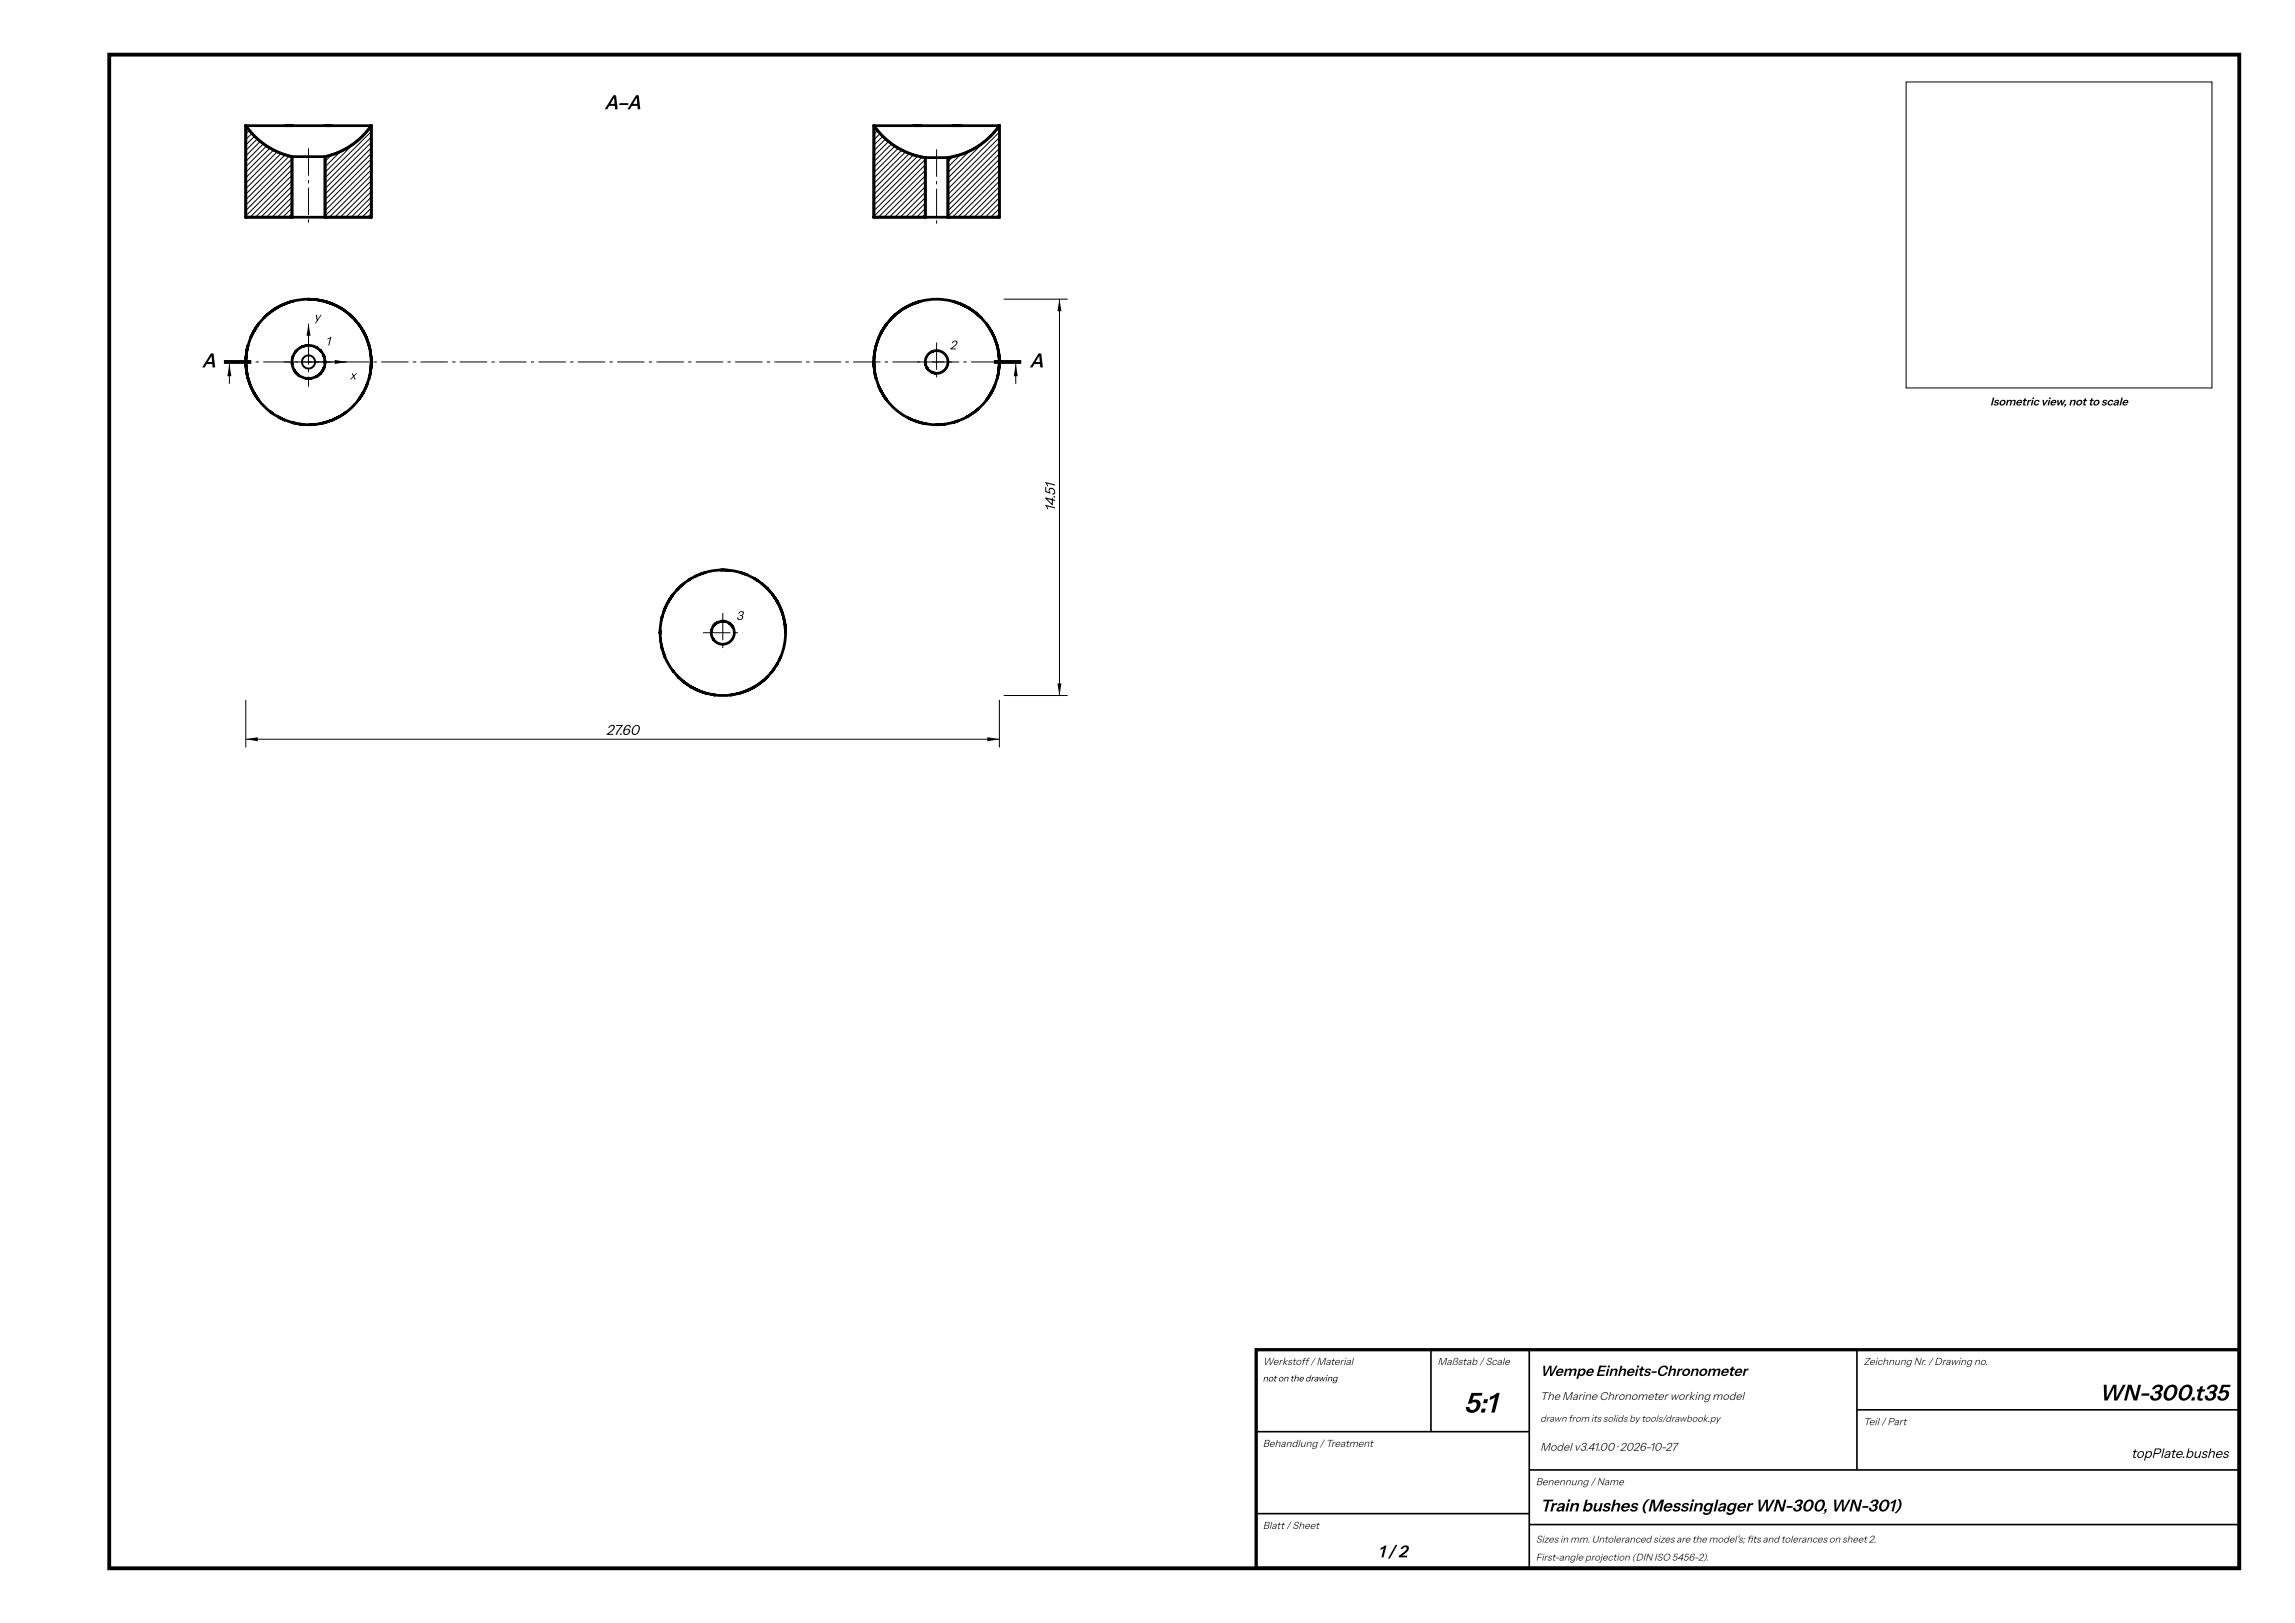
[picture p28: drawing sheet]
<svg xmlns="http://www.w3.org/2000/svg" width="420mm" height="297mm" viewBox="0 0 420 297" stroke-linecap="round" stroke-linejoin="round" font-family="sans-serif">
<defs><g id="words">
<text font-size="5.2" x="268" y="258.5">5:1</text>
<text font-size="4.1" x="384.3" y="256.3">WN-300.t35</text>
<g font-size="3.6">
<text x="110.6" y="20">A–A</text>
<text x="36.9" y="67.2">A</text>
<text x="188.5" y="67.2">A</text>
</g>
<g font-size="3.1">
<text x="282" y="276.6">Train bushes (Messinglager WN-300, WN-301)</text>
<text x="252.3" y="285">1 / 2</text>
</g>
<text font-size="2.7" x="282" y="251.8">Wempe Einheits-Chronometer</text>
<g font-size="2.6">
<text x="193.2" y="93.6" transform="rotate(-90 193.2 93.6)">14.51</text>
<text x="111" y="134.5">27.60</text>
</g>
<text font-size="2.5" x="390.2" y="266.8">topPlate.bushes</text>
<g font-size="2.3">
<text x="57.5" y="58.7">y</text>
<text x="59.6" y="63.2">1</text>
<text x="173.9" y="63.9">2</text>
<text x="64" y="69.4">x</text>
<text x="134.8" y="113.5">3</text>
</g>
<text font-size="2.1" x="364.4" y="74.2">Isometric view, not to scale</text>
<g font-size="2.1" fill="#333">
<text x="282" y="256.2">The Marine Chronometer working model</text>
<text x="282" y="265.5">Model v3.41.00 · 2026-10-27</text>
</g>
<g font-size="1.9" fill="#333">
<text x="231.2" y="249.8">Werkstoff / Material</text>
<text x="263.2" y="249.8">Maßstab / Scale</text>
<text x="341.2" y="249.8">Zeichnung Nr. / Drawing no.</text>
<text x="341.2" y="260.8">Teil / Part</text>
<text x="231.2" y="264.8">Behandlung / Treatment</text>
<text x="281.2" y="271.8">Benennung / Name</text>
<text x="231.2" y="279.8">Blatt / Sheet</text>
</g>
<g font-size="1.8" fill="#333">
<text x="282" y="260.2">drawn from its solids by tools/drawbook.py</text>
<text x="281.2" y="282.3">Sizes in mm. Untoleranced sizes are the model's; fts and tolerances on sheet 2.</text>
<text x="281.2" y="285.6">First-angle projection (DIN ISO 5456-2).</text>
<text x="319.8" y="282.3">i</text>
</g>
<text font-size="1.6" x="231.2" y="252.8">not on the drawing</text>
</g></defs>
<g fill="none" stroke="#000" stroke-width=".5">
<path d="M45 23a14 14 0 0 0 8.5 5.7v11.1h-8.5zM45 23a14 14 0 0 0 8.5 5.7M45 23v16.8h23v-16.8M45 23h23M53.5 28.7h6M53.5 28.7v11.1M59.5 28.7a14 14 0 0 0 8.5-5.7v16.8h-8.5zM59.5 28.7v11.1M68 23a14 14 0 0 1-8.5 5.7M160 23a14 14 0 0 0 9.4 5.8v11h-9.4zM160 23a14 14 0 0 0 9.4 5.8M160 23v16.8h23v-16.8"/>
<path d="M160 23h23M169.4 28.8v11M169.4 28.8h4.2M173.6 28.8a14 14 0 0 0 9.4-5.8v16.8h-9.4zM173.6 28.8v11M183 23a14 14 0 0 1-9.4 5.8M47.4 59.2l-.9 1.3-.6 1.3M50.7 56.3l-1.6 1.1-1.7 1.8M50.7 56.3l-.7 .5M53.5 55.1l-1.4 .5-1.4 .7M53.5 55.1a11.5 11.5 0 0 1 6 0M53.7 55.1h-.2"/>
<path d="M59.5 55.1l1.4 .5 1.3 .7M62.2 56.3l1.3 .8 1.1 1M62.2 56.3l.4 .2M64.1 57.7l.5 .4M64.6 58.1l1 1.1M65.6 59.2l.8 1.3 .7 1.3M65.6 59.2l.2 .4M162.4 59.2l-.9 1.3-.6 1.3M164 57.5l-.3 .3M165.7 56.3l-1.6 1.1-1.7 1.8M165.7 56.3l-.1 .1M168.5 55.1l-1.4 .5-1.4 .7"/>
<path d="M168.5 55.1a11.5 11.5 0 0 1 6 0M174.5 55.1l1.4 .5 1.3 .7M177.2 56.3l1.3 .8 1.1 1M179.6 58.1l1 1.1M180.6 59.2l.8 1.3 .7 1.3M45 66.2l.1 1.5 .3 1.5M45.1 65.4l-.1 .8M45.4 63.3l-.3 1.4-.1 1.5M45.4 63.3a11.6 11.6 0 0 0 0 5.9M45.4 69.2l.5 1.4M45.4 63.3l-.2 .8M45.9 70.6l.6 1.4 .9 1.2"/>
<path d="M45.9 61.8l-.5 1.5M47.4 73.2l1 1.2 1.1 1M49.5 75.4l1.2 .8 1.4 .7M49.5 75.4l.4 .2M50.9 76.3l1.2 .6M52.1 76.9l1.4 .4 1.5 .3M53.5 66.4v.2M53.5 66.6a3 3 0 0 0 4.5 2.3M53.6 65.5l-.1 1.1M53.6 65.3v.2M54.1 64.4l-.5 1.1M54.2 64.3l-.1 .1"/>
<path d="M55 77.6l.6 .1M55.3 63.4l-.7 .4-.5 .6M55.5 63.4h-.2M56.1 63.2l1.2 .1 .7 .3M56.1 63.2l-.2 .1M56.1 63.2l-.8 .2M56.3 63.2h-.2M57.8 77.6l-1.1 .1M58 68.9h-.2M58 63.6l.6 .5M58 63.6l.2 .1M58.6 64.1l.7 1 .2 1.1"/>
<path d="M58.6 68.4l-.6 .5M58.6 64.1l.2 .2M58.8 68.2l-.2 .2M59.3 77.4l-.7 .1M59.3 67.4l-.7 1M59.3 67.2v.2M59.5 66v.2M59.5 66.2l-.2 1.2M59.5 66.2v.2M63.3 75.5l-.7 .5M65.6 73.2a11.5 11.5 0 0 1-10.6 4.4M67.1 70.6l-.7 1.4-.8 1.2"/>
<path d="M67.1 61.8l.6 2 .3 2.4M67.3 70l-.2 .6M68 66.2l-.3 2.5-.6 1.9M68 66.2l-.1 1.3M160 66.2l.1 1.5 .3 1.5M160 66.2l.1 .9M160.4 69.2a11.5 11.5 0 0 0 8.1 8.1M160.4 63.3a11.6 11.6 0 0 0 0 5.9M160.4 63.3l-.3 1.4-.1 1.5M160.9 61.8l-.5 1.5M160.9 61.8l-.4 1.3M161.2 71.2l.1 .4"/>
<path d="M161.7 72.2l.6 .9M166.3 76.5l.6 .3M167.3 76.9l1.2 .4M168.5 77.3a11.5 11.5 0 0 0 6 0M168.5 77.3l1.1 .2M169.5 66.6v.2M169.5 66.8l.5 .9 .7 .5M170.6 68.1l.1 .1M170.7 64.3a2.07 2.07 0 0 0-1.2 2.5M170.7 64.3a2.07 2.07 0 0 1 2.8 1.7 2.07 2.07 0 0 1-2.3 2.3M170.7 68.2l.5 .1M170.8 64.3h-.1"/>
<path d="M171.1 68.3h.1M175.5 77l-1 .3M177.2 76.2l-1.3 .7-1.4 .4M177.2 76.2l-.2 .1M178.5 75.4l-1.3 .8M179.1 74.8l-.6 .6M180.6 73.2l-1 1.2-1.1 1M182.1 70.6l-.7 1.4-.8 1.2M182.1 61.8l.5 1.5M182.6 63.3a11.6 11.6 0 0 1 0 5.9M182.6 69.2l-.5 1.4M182.6 63.3v.2"/>
<path d="M182.6 63.3l.3 1.4 .1 1.5M183 66.2l-.1 1.5-.3 1.5M183 66.2l-.1 1.1M120.8 115.8a11.5 11.5 0 0 0 2.4 7M120.9 115.4l-.1 .4M121.2 112.8l-.3 1.5-.1 1.5M121.2 112.8l-.1 .6M121.7 111.4l-.5 1.4M121.7 111.4l-.2 .6M123.2 108.8l-.8 1.2-.7 1.4M124.2 107.7l-1 1.1M125.2 106.8l-1 .9"/>
<path d="M126.4 106l-.3 .2M127.7 105.3l-.5 .3M129.2 104.8l-1.1 .3M130.2 115.5l.1 .8 .4 .8M130.3 115.4l-.1 .1M130.6 117l.1 .1M132.3 104.3l2.6 .3 1.8 .6M132.3 104.3a11.5 11.5 0 0 0-8.1 3.4M132.3 104.3h-.4M132.6 104.3l1 .1M132.6 113.7a2.11 2.11 0 0 0-2.4 1.8M132.6 113.7l1 .4"/>
<path d="M132.6 113.7h.2M133.5 114l.1 .1M133.6 114.1a2.11 2.11 0 0 1 .2 3.2 2.11 2.11 0 0 1-3.1-.2M135.5 104.8l1.2 .4M136.7 105.2l1.4 .6M138.1 105.8l1.2 .9 1.2 1M138.1 105.8l.7 .5M139.5 106.8l1 .9M140.5 107.7l1 1.1M141.5 108.8l.8 1.2 .7 1.4M143 111.4l.4 1.4 .3 1.5M143 111.4l.4 1.2"/>
<path d="M143.5 113l.2 1.3M143.7 114.3a11.5 11.5 0 0 1-3.2 9.6M123.2 122.8l1 1.1M123.2 122.8l.2 .1M124.2 123.9l1.1 1 1.3 .8M124.2 123.9l1.1 1M125.2 124.8l.1 .1M125.3 124.9l1.3 .8M126.6 125.7l1.3 .7 1.5 .5M129.4 126.9a11.5 11.5 0 0 0 5.9 0M138.1 125.7l-1.4 .7-1.4 .5M140.5 123.9l-1.2 1-1.2 .8"/>
<path d="M140.6 123.8l-.1 .1"/>
</g>
<g fill="none" stroke="#000" stroke-width=".18">
<path d="M349 15h56v56h-56zM45.2 23.3l-.2 .2M45.7 23.9l-.7 .6M46.1 24.4l-1.1 1.1M46.6 24.9l-1.6 1.6M47.1 25.4l-2.1 2.1M47.7 25.9l-2.7 2.6M48.2 26.3l-3.2 3.2M48.8 26.7l-3.8 3.8M49.4 27.1l-4.4 4.4M50.1 27.4l-5.1 5.1M50.8 27.8l-5.8 5.7"/>
<path d="M51.5 28.1l-6.5 6.4M52.2 28.3l-7.2 7.2M53 28.5l-8 8M53.5 29.1l-8.5 8.4M53.5 30.1l-8.5 8.4M53.5 31.1l-8.5 8.4M53.5 32.1l-7.7 7.7M53.5 33.1l-6.7 6.7M53.5 34.1l-5.7 5.7M53.5 35.1l-4.7 4.7M53.5 36.1l-3.7 3.7M53.5 37.1l-2.7 2.7"/>
<path d="M53.5 38.1l-1.7 1.7M53.5 39.1l-.7 .7M60.7 28.3l-1.2 1.2M62.3 27.7l-2.8 2.8M64.8 26.3l-5.3 5.2M68 23.1l-.2 .2M68 24.1l-8.5 8.4M68 25.1l-8.5 8.4M68 26.1l-8.5 8.4M68 27.1l-8.5 8.4M68 28.1l-8.5 8.4M68 29.1l-8.5 8.4"/>
<path d="M68 30.1l-8.5 8.4M68 31.1l-8.5 8.4M68 32.1l-7.7 7.7M68 33.1l-6.7 6.7M68 34.1l-5.7 5.7M68 35.1l-4.7 4.7M68 36.1l-3.7 3.7M68 37.1l-2.7 2.7M68 38.1l-1.7 1.7M68 39.1l-.7 .7M160.3 23.3l-.3 .3M160.7 23.9l-.7 .7"/>
<path d="M161.1 24.4l-1.1 1.2M161.6 24.9l-1.6 1.7M162.2 25.4l-2.2 2.2M162.7 25.9l-2.7 2.7M163.3 26.3l-3.3 3.3M163.9 26.7l-3.9 3.9M164.5 27.1l-4.5 4.5M165.1 27.5l-5.1 5.1M165.8 27.8l-5.8 5.8M166.5 28.1l-6.5 6.5M167.2 28.3l-7.2 7.3M168 28.6l-8 8"/>
<path d="M168.8 28.7l-8.8 8.9M169.4 29.2l-9.4 9.4M169.4 30.2l-9.4 9.4M169.4 31.2l-8.6 8.6M169.4 32.2l-7.6 7.6M169.4 33.2l-6.6 6.6M169.4 34.2l-5.6 5.6M169.4 35.2l-4.6 4.6M169.4 36.2l-3.6 3.6M169.4 37.2l-2.6 2.6M169.4 38.2l-1.6 1.6M169.4 39.2l-.6 .6"/>
<path d="M174.5 28.7l-.9 .9M175.9 28.3l-2.3 2.3M177.5 27.6l-3.9 4M180.2 26l-6.6 6.6M183 23.2l-.5 .5M183 24.2l-9.4 9.4M183 25.2l-9.4 9.4M183 26.2l-9.4 9.4M183 27.2l-9.4 9.4M183 28.2l-9.4 9.4M183 29.2l-9.4 9.4M183 30.2l-9.4 9.4"/>
<path d="M183 31.2l-8.6 8.6M183 32.2l-7.6 7.6M183 33.2l-6.6 6.6M183 34.2l-5.6 5.6M183 35.2l-4.6 4.6M183 36.2l-3.6 3.6M183 37.2l-2.6 2.6M183 38.2l-1.6 1.6M183 39.2l-.6 .6M56.5 59.2v7h7M183.8 54.8h11.7M194 54.8v72.5"/>
<path d="M42 66.2v4M186 66.2v4M45 128.1v8.7M45 135.3h138M183 128.1v8.7M183.8 127.3h11.7"/>
</g>
<g fill="#000">
<path d="M56.5 59.2l.4 2.2h-.8zM194 54.8l.3 2.2h-.7zM42 66.6l.4 2.2h-.8zM61.3 65.9l2.2 .3-2.2 .4zM186 66.6l.3 2.2h-.7zM45 135.3l2.2-.4v.7zM180.8 134.9l2.2 .4-2.2 .3zM193.6 125.1h.7l-.3 2.2z"/>
<path d="M56.4 27.2h.2v5h-.2zM56.4 33h.2v.6h-.2zM56.4 34.4h.2v5h-.2zM56.4 40.2h.2v.6h-.2z"/>
<path d="M171.4 27.3h.2v5h-.2zM171.4 33.1h.2v.6h-.2zM171.4 34.5h.2v5h-.2zM171.4 40.3h.2v.6h-.2z"/>
<path d="M41 66.2h5v.1h-5zM46.8 66.2h.6v.1h-.6zM48.2 66.2h5v.1h-5zM54 66.2h.6v.1h-.6zM55.4 66.2h5v.1h-5zM61.2 66.2h.6v.1h-.6zM62.6 66.2h5v.1h-5zM68.4 66.2h.6v.1h-.6zM69.8 66.2h5v.1h-5zM75.6 66.2h.6v.1h-.6zM77 66.2h5v.1h-5zM82.8 66.2h.6v.1h-.6zM84.2 66.2h5v.1h-5zM90 66.2h.6v.1h-.6zM91.4 66.2h5v.1h-5zM97.2 66.2h.6v.1h-.6zM98.6 66.2h5v.1h-5zM104.4 66.2h.6v.1h-.6zM105.8 66.2h5v.1h-5zM111.6 66.2h.6v.1h-.6zM113 66.2h5v.1h-5zM118.8 66.2h.6v.1h-.6zM120.2 66.2h5v.1h-5zM126 66.2h.6v.1h-.6zM127.4 66.2h5v.1h-5zM133.2 66.2h.6v.1h-.6zM134.6 66.2h5v.1h-5zM140.4 66.2h.6v.1h-.6zM141.8 66.2h5v.1h-5zM147.6 66.2h.6v.1h-.6zM149 66.2h5v.1h-5zM154.8 66.2h.6v.1h-.6zM156.2 66.2h5v.1h-5zM162 66.2h.6v.1h-.6zM163.4 66.2h5v.1h-5zM169.2 66.2h.6v.1h-.6zM170.6 66.2h5v.1h-5zM176.4 66.2h.6v.1h-.6zM177.8 66.2h5v.1h-5zM183.6 66.2h.6v.1h-.6zM185 66.2h2v.1h-2z"/>
<path d="M52 66.2h5v.1h-5zM57.8 66.2h.6v.1h-.6zM59.2 66.2h1.8v.1h-1.8z"/>
<path d="M56.4 61.7h.2v5h-.2zM56.4 67.5h.2v.6h-.2zM56.4 68.9h.2v1.9h-.2z"/>
<path d="M167.9 66.2h5v.1h-5zM173.7 66.2h.6v.1h-.6z"/>
<path d="M171.4 62.7h.2v5h-.2zM171.4 68.5h.2v.6h-.2z"/>
<path d="M128.7 115.7h5v.2h-5zM134.5 115.7h.6v.2h-.6zM135.9 115.7l.1 .2z"/>
<path d="M132.2 112.2h.2v5h-.2zM132.2 118h.2v.6h-.2zM132.2 119.4h.2z"/>
</g>
<path d="M20 10h390v277h-390zM41 66.2h5M182 66.2h5" fill="none" stroke="#000" stroke-width=".7" stroke-linecap="butt"/>
<circle cx="56.5" cy="66.2" r="1.2" fill="none" stroke="#000" stroke-width=".35"/>
<path d="M230 247h180v40h-180z" fill="none" stroke="#000" stroke-width=".6"/>
<path d="M262 247v15M280 247v40M340 247v22M340 258h70M230 262h50M230 277h50M280 269h130M280 279h130" fill="none" stroke="#000" stroke-width=".3"/>
<use href="#words"/>
</svg>
